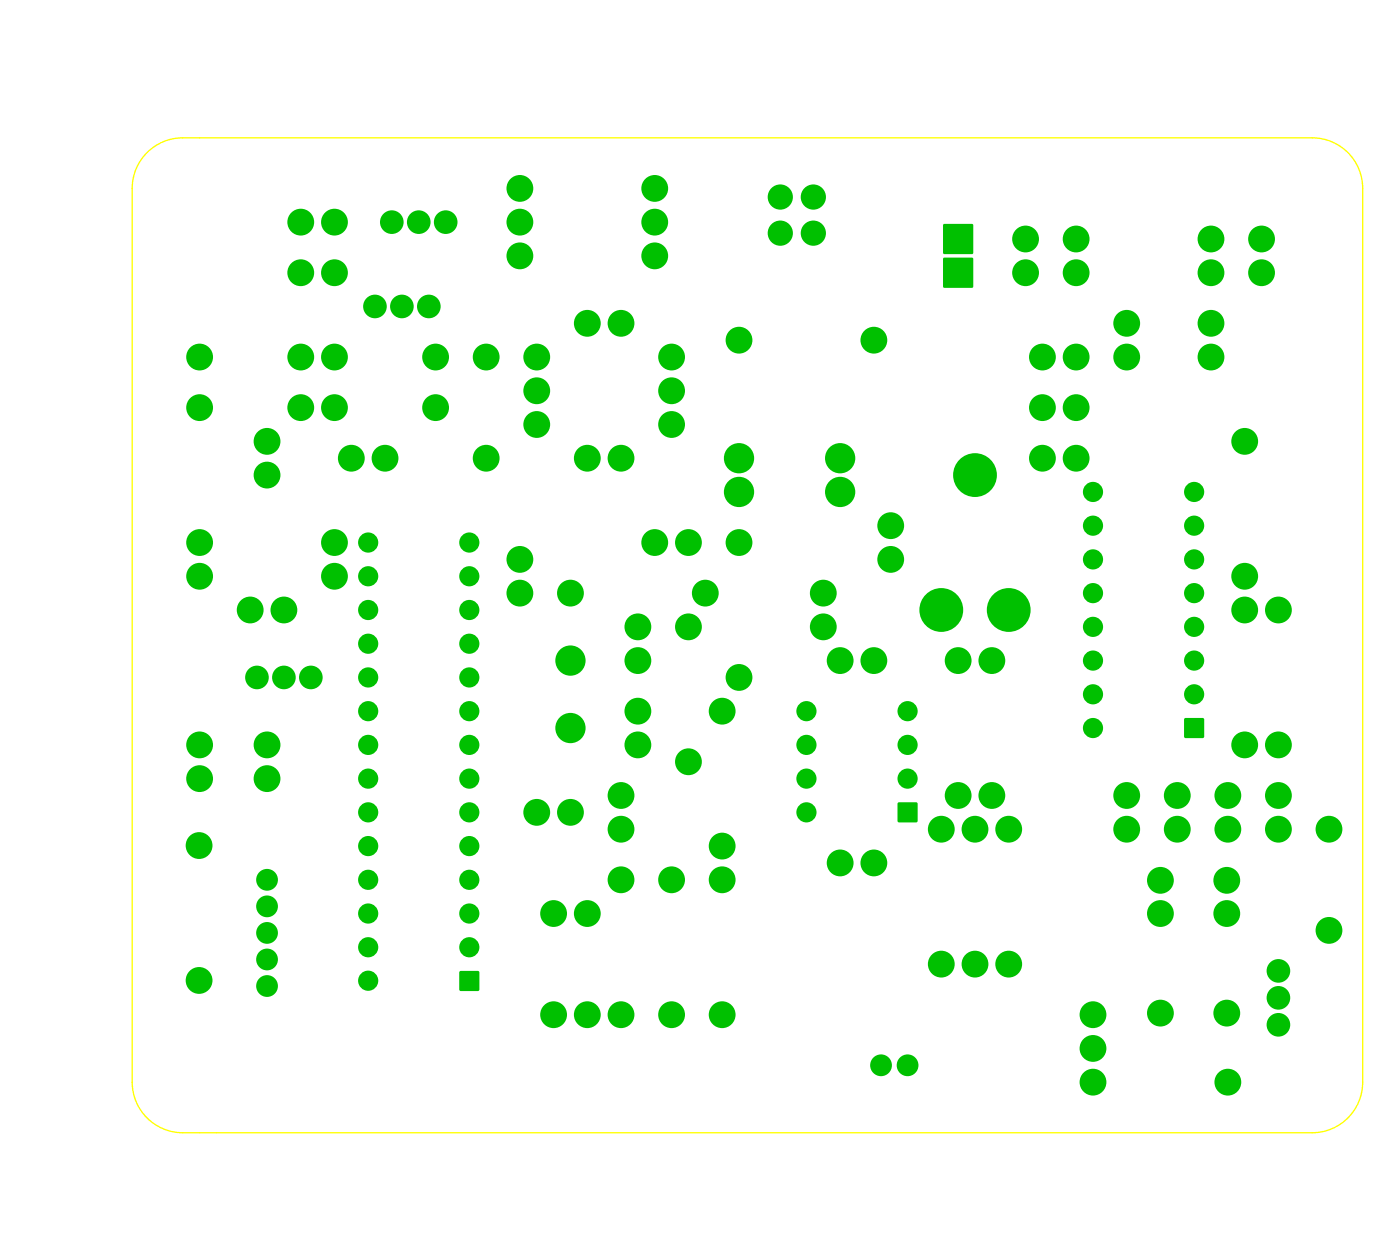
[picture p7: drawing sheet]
<svg xmlns="http://www.w3.org/2000/svg" width="105mm" height="94mm" viewBox="0 0 105 94" stroke-linecap="round" stroke-linejoin="round" font-family="sans-serif">
<g fill="#00c000">
<path d="M34.6 73.2l1.5-.1v1.5h-1.5z" fill-rule="evenodd"/>
<path d="M67.6 60.5l1.5-.1v1.5h-1.4z" fill-rule="evenodd"/>
<path d="M71.1 19.4h2.2v2.2h-2.2z" fill-rule="evenodd"/>
<path d="M71.1 16.9h2.2v2.2h-2.2z" fill-rule="evenodd"/>
<path d="M89.2 54.1h1.5v1.4l-1.4 .1z" fill-rule="evenodd"/>
<circle cx="58.8" cy="17.6" r=".95"/>
<circle cx="61.3" cy="17.6" r=".95"/>
<circle cx="61.3" cy="14.8" r=".95"/>
<circle cx="58.8" cy="14.8" r=".95"/>
<circle cx="35.4" cy="71.3" r=".76"/>
<circle cx="35.4" cy="68.8" r=".76"/>
<circle cx="35.4" cy="66.3" r=".76"/>
<circle cx="35.4" cy="63.7" r=".76"/>
<circle cx="35.4" cy="61.2" r=".76"/>
<circle cx="35.4" cy="58.6" r=".76"/>
<circle cx="35.4" cy="56.1" r=".76"/>
<circle cx="35.4" cy="53.6" r=".76"/>
<circle cx="35.4" cy="51" r=".76"/>
<circle cx="35.4" cy="48.5" r=".76"/>
<circle cx="35.4" cy="45.9" r=".76"/>
<circle cx="35.4" cy="43.4" r=".76"/>
<circle cx="35.4" cy="40.9" r=".76"/>
<circle cx="27.7" cy="40.9" r=".76"/>
<circle cx="27.7" cy="43.4" r=".76"/>
<circle cx="27.7" cy="45.9" r=".76"/>
<circle cx="27.7" cy="48.5" r=".76"/>
<circle cx="27.7" cy="51" r=".76"/>
<circle cx="27.7" cy="53.6" r=".76"/>
<circle cx="27.7" cy="56.1" r=".76"/>
<circle cx="27.7" cy="58.6" r=".76"/>
<circle cx="27.7" cy="61.2" r=".76"/>
<circle cx="27.7" cy="63.7" r=".76"/>
<circle cx="27.7" cy="66.3" r=".76"/>
<circle cx="27.7" cy="68.8" r=".76"/>
<circle cx="27.7" cy="71.3" r=".76"/>
<circle cx="27.7" cy="73.9" r=".76"/>
<circle cx="23.4" cy="51" r=".89"/>
<circle cx="21.4" cy="51" r=".89"/>
<circle cx="19.4" cy="51" r=".89"/>
<circle cx="15" cy="58.6" r="1.01"/>
<circle cx="15" cy="56.1" r="1.01"/>
<circle cx="20.1" cy="56.1" r="1.01"/>
<circle cx="20.1" cy="58.6" r="1.01"/>
<circle cx="15" cy="73.8" r="1.01"/>
<circle cx="15" cy="63.7" r="1.01"/>
<circle cx="21.4" cy="45.9" r="1.01"/>
<circle cx="18.8" cy="45.9" r="1.01"/>
<circle cx="15" cy="43.4" r="1.01"/>
<circle cx="25.2" cy="43.4" r="1.01"/>
<circle cx="25.2" cy="40.9" r="1.01"/>
<circle cx="15" cy="40.9" r="1.01"/>
<circle cx="43" cy="54.8" r="1.14"/>
<circle cx="43" cy="49.8" r="1.14"/>
<circle cx="48.1" cy="56.1" r="1.01"/>
<circle cx="48.1" cy="53.6" r="1.01"/>
<circle cx="48.1" cy="47.2" r="1.01"/>
<circle cx="48.1" cy="49.8" r="1.01"/>
<circle cx="39.2" cy="44.7" r="1.01"/>
<circle cx="39.2" cy="42.1" r="1.01"/>
<circle cx="40.4" cy="61.2" r="1.01"/>
<circle cx="43" cy="61.2" r="1.01"/>
<circle cx="41.7" cy="68.8" r="1.01"/>
<circle cx="41.7" cy="76.4" r="1.01"/>
<circle cx="44.2" cy="68.8" r="1.01"/>
<circle cx="44.2" cy="76.4" r="1.01"/>
<circle cx="46.8" cy="66.3" r="1.01"/>
<circle cx="46.8" cy="76.4" r="1.01"/>
<circle cx="50.6" cy="66.3" r="1.01"/>
<circle cx="50.6" cy="76.4" r="1.01"/>
<circle cx="54.4" cy="66.3" r="1.01"/>
<circle cx="54.4" cy="76.4" r="1.01"/>
<circle cx="68.4" cy="58.6" r=".76"/>
<circle cx="68.4" cy="56.1" r=".76"/>
<circle cx="68.4" cy="53.6" r=".76"/>
<circle cx="60.8" cy="53.6" r=".76"/>
<circle cx="60.8" cy="56.1" r=".76"/>
<circle cx="60.8" cy="58.6" r=".76"/>
<circle cx="60.8" cy="61.2" r=".76"/>
<circle cx="46.8" cy="62.5" r="1.01"/>
<circle cx="46.8" cy="59.9" r="1.01"/>
<circle cx="51.9" cy="57.4" r="1.01"/>
<circle cx="51.9" cy="47.2" r="1.01"/>
<circle cx="54.4" cy="63.7" r="1.01"/>
<circle cx="54.4" cy="53.6" r="1.01"/>
<circle cx="63.3" cy="65" r="1.01"/>
<circle cx="65.8" cy="65" r="1.01"/>
<circle cx="63.3" cy="49.8" r="1.01"/>
<circle cx="65.8" cy="49.8" r="1.01"/>
<circle cx="62" cy="44.7" r="1.01"/>
<circle cx="62" cy="47.2" r="1.01"/>
<circle cx="53.1" cy="44.7" r="1.01"/>
<circle cx="43" cy="44.7" r="1.01"/>
<circle cx="55.7" cy="51" r="1.01"/>
<circle cx="55.7" cy="40.9" r="1.01"/>
<circle cx="51.9" cy="40.9" r="1.01"/>
<circle cx="49.3" cy="40.9" r="1.01"/>
<circle cx="70.9" cy="72.6" r="1.01"/>
<circle cx="70.9" cy="62.5" r="1.01"/>
<circle cx="73.5" cy="72.6" r="1.01"/>
<circle cx="73.5" cy="62.5" r="1.01"/>
<circle cx="76" cy="62.5" r="1.01"/>
<circle cx="76" cy="72.6" r="1.01"/>
<circle cx="72.2" cy="59.9" r="1.01"/>
<circle cx="72.2" cy="49.8" r="1.01"/>
<circle cx="74.7" cy="59.9" r="1.01"/>
<circle cx="74.7" cy="49.8" r="1.01"/>
<circle cx="70.9" cy="45.9" r="1.65"/>
<circle cx="76" cy="45.9" r="1.65"/>
<circle cx="73.5" cy="35.8" r="1.65"/>
<circle cx="81.1" cy="34.5" r="1.01"/>
<circle cx="78.5" cy="34.5" r="1.01"/>
<circle cx="55.7" cy="25.6" r="1.01"/>
<circle cx="65.8" cy="25.6" r="1.01"/>
<circle cx="67.1" cy="42.1" r="1.01"/>
<circle cx="67.1" cy="39.6" r="1.01"/>
<circle cx="55.7" cy="34.5" r="1.14"/>
<circle cx="63.3" cy="34.5" r="1.14"/>
<circle cx="63.3" cy="37.1" r="1.14"/>
<circle cx="55.7" cy="37.1" r="1.14"/>
<circle cx="44.2" cy="34.5" r="1.01"/>
<circle cx="46.8" cy="34.5" r="1.01"/>
<circle cx="50.6" cy="29.4" r="1.01"/>
<circle cx="40.4" cy="29.4" r="1.01"/>
<circle cx="40.4" cy="32" r="1.01"/>
<circle cx="50.6" cy="32" r="1.01"/>
<circle cx="50.6" cy="26.9" r="1.01"/>
<circle cx="40.4" cy="26.9" r="1.01"/>
<circle cx="46.8" cy="24.4" r="1.01"/>
<circle cx="44.2" cy="24.4" r="1.01"/>
<circle cx="39.2" cy="19.3" r="1.01"/>
<circle cx="49.3" cy="19.3" r="1.01"/>
<circle cx="39.2" cy="16.7" r="1.01"/>
<circle cx="49.3" cy="16.7" r="1.01"/>
<circle cx="39.2" cy="14.2" r="1.01"/>
<circle cx="49.3" cy="14.2" r="1.01"/>
<circle cx="29.5" cy="16.7" r=".89"/>
<circle cx="31.5" cy="16.7" r=".89"/>
<circle cx="33.6" cy="16.7" r=".89"/>
<circle cx="28.2" cy="23.1" r=".89"/>
<circle cx="30.3" cy="23.1" r=".89"/>
<circle cx="32.3" cy="23.1" r=".89"/>
<circle cx="32.8" cy="26.9" r="1.01"/>
<circle cx="25.2" cy="26.9" r="1.01"/>
<circle cx="36.6" cy="26.9" r="1.01"/>
<circle cx="36.6" cy="34.5" r="1.01"/>
<circle cx="32.8" cy="30.7" r="1.01"/>
<circle cx="25.2" cy="30.7" r="1.01"/>
<circle cx="22.7" cy="26.9" r="1.01"/>
<circle cx="15" cy="26.9" r="1.01"/>
<circle cx="22.7" cy="30.7" r="1.01"/>
<circle cx="15" cy="30.7" r="1.01"/>
<circle cx="20.1" cy="35.8" r="1.01"/>
<circle cx="20.1" cy="33.2" r="1.01"/>
<circle cx="29" cy="34.5" r="1.01"/>
<circle cx="26.5" cy="34.5" r="1.01"/>
<circle cx="25.2" cy="20.5" r="1.01"/>
<circle cx="22.7" cy="20.5" r="1.01"/>
<circle cx="25.2" cy="16.7" r="1.01"/>
<circle cx="22.7" cy="16.7" r="1.01"/>
<circle cx="20.1" cy="74.3" r=".82"/>
<circle cx="20.1" cy="72.3" r=".82"/>
<circle cx="20.1" cy="70.3" r=".82"/>
<circle cx="20.1" cy="68.3" r=".82"/>
<circle cx="20.1" cy="66.3" r=".82"/>
<circle cx="68.4" cy="80.2" r=".82"/>
<circle cx="66.4" cy="80.2" r=".82"/>
<circle cx="90" cy="52.3" r=".76"/>
<circle cx="90" cy="49.8" r=".76"/>
<circle cx="90" cy="47.2" r=".76"/>
<circle cx="90" cy="44.7" r=".76"/>
<circle cx="90" cy="42.1" r=".76"/>
<circle cx="90" cy="39.6" r=".76"/>
<circle cx="90" cy="37.1" r=".76"/>
<circle cx="82.3" cy="37.1" r=".76"/>
<circle cx="82.3" cy="39.6" r=".76"/>
<circle cx="82.3" cy="42.1" r=".76"/>
<circle cx="82.3" cy="44.7" r=".76"/>
<circle cx="82.3" cy="47.2" r=".76"/>
<circle cx="82.3" cy="49.8" r=".76"/>
<circle cx="82.3" cy="52.3" r=".76"/>
<circle cx="82.3" cy="54.8" r=".76"/>
<circle cx="87.4" cy="68.8" r="1.01"/>
<circle cx="92.4" cy="68.8" r="1.01"/>
<circle cx="87.4" cy="76.3" r="1.01"/>
<circle cx="92.4" cy="76.3" r="1.01"/>
<circle cx="87.4" cy="66.3" r="1.01"/>
<circle cx="92.4" cy="66.3" r="1.01"/>
<circle cx="81.1" cy="18" r="1.01"/>
<circle cx="91.2" cy="18" r="1.01"/>
<circle cx="81.1" cy="20.5" r="1.01"/>
<circle cx="91.2" cy="20.5" r="1.01"/>
<circle cx="77.3" cy="18" r="1.01"/>
<circle cx="77.3" cy="20.5" r="1.01"/>
<circle cx="78.5" cy="30.7" r="1.01"/>
<circle cx="81.1" cy="30.7" r="1.01"/>
<circle cx="78.5" cy="26.9" r="1.01"/>
<circle cx="81.1" cy="26.9" r="1.01"/>
<circle cx="82.3" cy="79" r="1.01"/>
<circle cx="82.3" cy="76.4" r="1.01"/>
<circle cx="84.9" cy="59.9" r="1.01"/>
<circle cx="84.9" cy="62.5" r="1.01"/>
<circle cx="88.7" cy="59.9" r="1.01"/>
<circle cx="88.7" cy="62.5" r="1.01"/>
<circle cx="92.5" cy="59.9" r="1.01"/>
<circle cx="92.5" cy="62.5" r="1.01"/>
<circle cx="96.3" cy="59.9" r="1.01"/>
<circle cx="96.3" cy="62.5" r="1.01"/>
<circle cx="93.8" cy="56.1" r="1.01"/>
<circle cx="93.8" cy="45.9" r="1.01"/>
<circle cx="96.3" cy="73.1" r=".89"/>
<circle cx="96.3" cy="75.2" r=".89"/>
<circle cx="96.3" cy="77.2" r=".89"/>
<circle cx="92.5" cy="81.5" r="1.01"/>
<circle cx="82.3" cy="81.5" r="1.01"/>
<circle cx="96.3" cy="45.9" r="1.01"/>
<circle cx="96.3" cy="56.1" r="1.01"/>
<circle cx="93.8" cy="43.4" r="1.01"/>
<circle cx="93.8" cy="33.2" r="1.01"/>
<circle cx="91.2" cy="26.9" r="1.01"/>
<circle cx="91.2" cy="24.4" r="1.01"/>
<circle cx="84.9" cy="24.4" r="1.01"/>
<circle cx="84.9" cy="26.9" r="1.01"/>
<circle cx="95" cy="18" r="1.01"/>
<circle cx="95" cy="20.5" r="1.01"/>
<circle cx="100.1" cy="70.1" r="1.01"/>
<circle cx="100.1" cy="62.5" r="1.01"/>
</g>
<path d="M11.1 11.5a3.8 3.8 0 0 1 2.7-1.1h85.1a3.8 3.8 0 0 1 3.8 3.8v67.3a3.8 3.8 0 0 1-3.8 3.8h-85.1a3.8 3.8 0 0 1-3.8-3.8v-67.3a3.8 3.8 0 0 1 1.1-2.7z" fill="none" stroke="#ff0" stroke-width=".1"/>
</svg>
